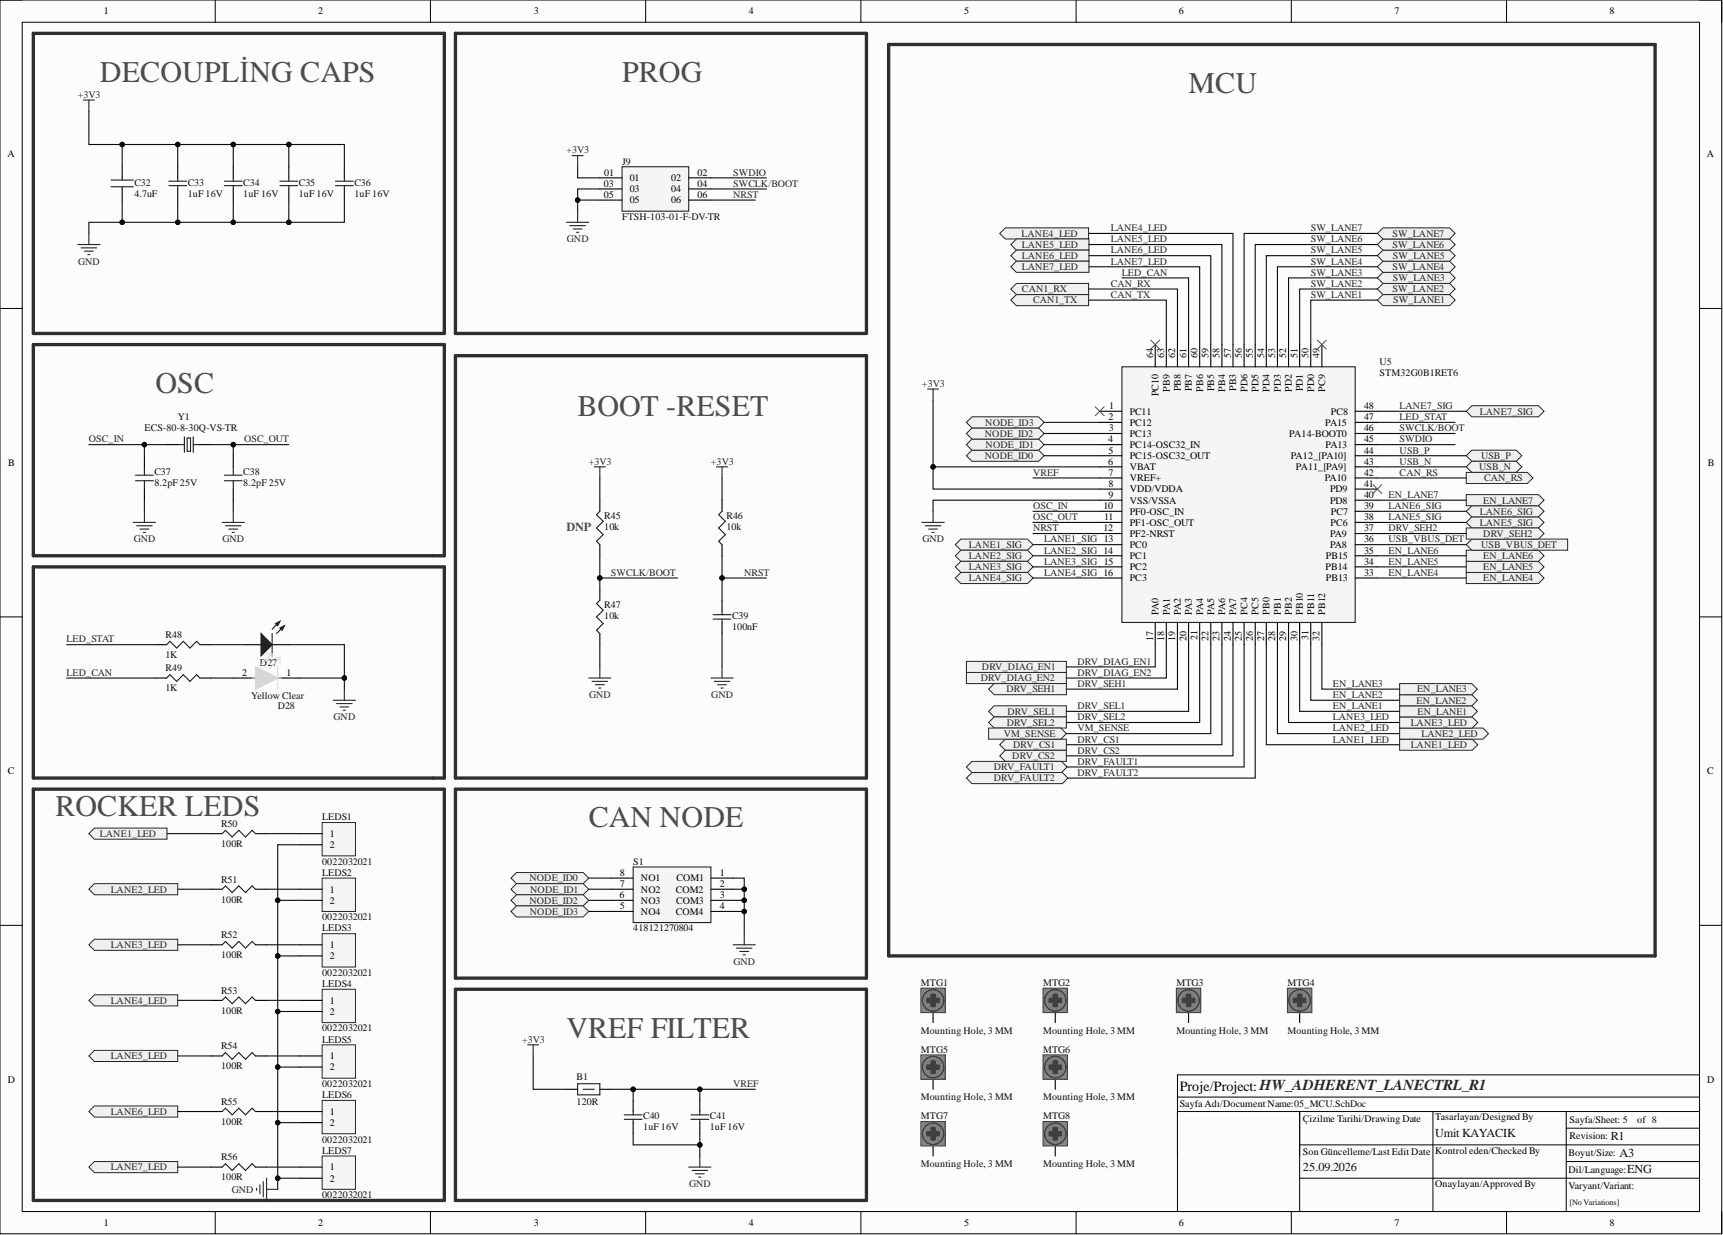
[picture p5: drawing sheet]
<svg xmlns="http://www.w3.org/2000/svg" width="393mm" height="282mm" viewBox="0 0 393 282" stroke-linecap="round" stroke-linejoin="round" font-family="sans-serif">
<defs><g id="words">
<g font-size="6.8" fill="#4c4c4c">
<text x="22.8" y="18.8">DECOUPLİNG CAPS</text>
<text x="142" y="18.8">PROG</text>
<text x="271.3" y="21.3">MCU</text>
<text x="35.5" y="89.8">OSC</text>
<text x="131.9" y="94.9">BOOT -RESET</text>
<text x="12.7" y="186.2">ROCKER LEDS</text>
<text x="134.4" y="188.7">CAN NODE</text>
<text x="129.3" y="236.9">VREF FILTER</text>
</g>
<text font-size="3.2" x="269.3" y="249">Proje/Project: HW_ADHERENT_LANECTRL_R1</text>
<text font-size="2.8" fill="#4c4c4c" x="129.3" y="121.2">DNP</text>
<g font-size="2.8" fill="#0e0e0e">
<text x="327.6" y="259.4">Umit KAYACIK</text>
<text x="367.7" y="260.2">R1</text>
<text x="297.5" y="267.3">25.09.2026</text>
<text x="369.7" y="264">A3</text>
<text x="371.5" y="267.8">ENG</text>
</g>
<g font-size="2.3">
<text x="23.7" y="3.3">1</text>
<text x="72.6" y="3.3">2</text>
<text x="121.9" y="3.3">3</text>
<text x="170.9" y="3.3">4</text>
<text x="220.1" y="3.3">5</text>
<text x="269.1" y="3.3">6</text>
<text x="318.3" y="3.3">7</text>
<text x="367.4" y="3.3">8</text>
<text x="1.7" y="35.9">A</text>
<text x="389.7" y="35.9">A</text>
<text x="138" y="40.1">01</text>
<text x="143.8" y="41.4">01</text>
<text x="153.3" y="41.4">02</text>
<text x="159.3" y="40.1">02</text>
<text x="137.9" y="42.6">03</text>
<text x="137.9" y="45.2">05</text>
<text x="143.8" y="43.9">03</text>
<text x="143.8" y="46.4">05</text>
<text x="153.3" y="43.9">04</text>
<text x="153.3" y="46.4">06</text>
<text x="159.3" y="42.6">04</text>
<text x="159.3" y="45.2">06</text>
<text x="263.2" y="81.7" transform="rotate(-90 263.2 81.7)">64</text>
<text x="265.8" y="81.7" transform="rotate(-90 265.8 81.7)">63</text>
<text x="268.3" y="81.7" transform="rotate(-90 268.3 81.7)">62</text>
<text x="270.8" y="81.7" transform="rotate(-90 270.8 81.7)">61</text>
<text x="273.4" y="81.7" transform="rotate(-90 273.4 81.7)">60</text>
<text x="275.9" y="81.7" transform="rotate(-90 275.9 81.7)">59</text>
<text x="278.4" y="81.7" transform="rotate(-90 278.4 81.7)">58</text>
<text x="281" y="81.7" transform="rotate(-90 281 81.7)">57</text>
<text x="283.5" y="81.7" transform="rotate(-90 283.5 81.7)">56</text>
<text x="286" y="81.7" transform="rotate(-90 286 81.7)">55</text>
<text x="288.6" y="81.7" transform="rotate(-90 288.6 81.7)">54</text>
<text x="291.1" y="81.7" transform="rotate(-90 291.1 81.7)">53</text>
<text x="293.7" y="81.7" transform="rotate(-90 293.7 81.7)">52</text>
<text x="296.2" y="81.7" transform="rotate(-90 296.2 81.7)">51</text>
<text x="298.7" y="81.7" transform="rotate(-90 298.7 81.7)">50</text>
<text x="301.3" y="81.7" transform="rotate(-90 301.3 81.7)">49</text>
<text x="267" y="89.4" transform="rotate(-90 267 89.4)">PB9</text>
<text x="269.6" y="89.3" transform="rotate(-90 269.6 89.3)">PB8</text>
<text x="272.1" y="89.3" transform="rotate(-90 272.1 89.3)">PB7</text>
<text x="274.6" y="89.4" transform="rotate(-90 274.6 89.4)">PB6</text>
<text x="277.2" y="89.3" transform="rotate(-90 277.2 89.3)">PB5</text>
<text x="279.7" y="89.4" transform="rotate(-90 279.7 89.4)">PB4</text>
<text x="282.2" y="89.2" transform="rotate(-90 282.2 89.2)">PB3</text>
<text x="284.8" y="89.5" transform="rotate(-90 284.8 89.5)">PD6</text>
<text x="287.3" y="89.4" transform="rotate(-90 287.3 89.4)">PD5</text>
<text x="289.9" y="89.5" transform="rotate(-90 289.9 89.5)">PD4</text>
<text x="292.4" y="89.4" transform="rotate(-90 292.4 89.4)">PD3</text>
<text x="294.9" y="89.5" transform="rotate(-90 294.9 89.5)">PD2</text>
<text x="297.5" y="89.3" transform="rotate(-90 297.5 89.3)">PD1</text>
<text x="300" y="89.5" transform="rotate(-90 300 89.5)">PD0</text>
<text x="302.5" y="89.4" transform="rotate(-90 302.5 89.4)">PC9</text>
<text x="253.1" y="95.9">2</text>
<text x="253.3" y="93.4">1</text>
<text x="257.9" y="94.6">PC11</text>
<text x="264.5" y="90.5" transform="rotate(-90 264.5 90.5)">PC10</text>
<text x="303.8" y="94.6">PC8</text>
<text x="311.4" y="93.4">48</text>
<text x="311.4" y="95.9">47</text>
<text x="253" y="101">4</text>
<text x="253.2" y="98.4">3</text>
<text x="257.9" y="97.2">PC12</text>
<text x="257.9" y="99.7">PC13</text>
<text x="294.3" y="99.7">PA14-BOOT0</text>
<text x="302.5" y="97.2">PA15</text>
<text x="311.4" y="98.4">46</text>
<text x="311.4" y="101">45</text>
<text x="1.9" y="106.4">B</text>
<text x="253" y="106">6</text>
<text x="253.1" y="103.5">5</text>
<text x="257.9" y="102.2">PC14-OSC32_IN</text>
<text x="257.9" y="104.8">PC15-OSC32_OUT</text>
<text x="257.9" y="107.3">VBAT</text>
<text x="294.7" y="104.8">PA12_[PA10]</text>
<text x="295.9" y="107.3">PA11_[PA9]</text>
<text x="302.6" y="102.2">PA13</text>
<text x="311.4" y="103.5">44</text>
<text x="311.4" y="106">43</text>
<text x="389.8" y="106.4">B</text>
<text x="253.1" y="108.6">7</text>
<text x="253.1" y="111.1">8</text>
<text x="253.1" y="113.7">9</text>
<text x="257.9" y="109.8">VREF+</text>
<text x="257.9" y="112.4">VDD/VDDA</text>
<text x="302.4" y="109.8">PA10</text>
<text x="303.6" y="112.4">PD9</text>
<text x="311.4" y="108.6">42</text>
<text x="311.4" y="111.1">41</text>
<text x="311.4" y="113.7">40</text>
<text x="251.9" y="116.2">10</text>
<text x="252.1" y="118.7">11</text>
<text x="257.9" y="114.9">VSS/VSSA</text>
<text x="257.9" y="117.5">PF0-OSC_IN</text>
<text x="257.9" y="120">PF1-OSC_OUT</text>
<text x="303.6" y="114.9">PD8</text>
<text x="303.7" y="120">PC6</text>
<text x="303.8" y="117.5">PC7</text>
<text x="311.4" y="116.2">39</text>
<text x="311.4" y="118.7">38</text>
<text x="251.9" y="121.3">12</text>
<text x="257.9" y="122.5">PF2-NRST</text>
<text x="257.9" y="125.1">PC0</text>
<text x="303.6" y="122.5">PA9</text>
<text x="303.6" y="125.1">PA8</text>
<text x="311.4" y="121.3">37</text>
<text x="311.4" y="123.8">36</text>
<text x="257.9" y="127.6">PC1</text>
<text x="257.9" y="130.1">PC2</text>
<text x="302.6" y="130.1">PB14</text>
<text x="302.7" y="127.6">PB15</text>
<text x="311.4" y="126.3">35</text>
<text x="311.4" y="128.9">34</text>
<text x="311.4" y="131.4">33</text>
<text x="257.9" y="132.7">PC3</text>
<text x="302.7" y="132.7">PB13</text>
<text x="264.5" y="140.3" transform="rotate(-90 264.5 140.3)">PA0</text>
<text x="267" y="140.3" transform="rotate(-90 267 140.3)">PA1</text>
<text x="269.6" y="140.3" transform="rotate(-90 269.6 140.3)">PA2</text>
<text x="272.1" y="140.3" transform="rotate(-90 272.1 140.3)">PA3</text>
<text x="274.6" y="140.3" transform="rotate(-90 274.6 140.3)">PA4</text>
<text x="277.2" y="140.3" transform="rotate(-90 277.2 140.3)">PA5</text>
<text x="279.7" y="140.3" transform="rotate(-90 279.7 140.3)">PA6</text>
<text x="282.2" y="140.3" transform="rotate(-90 282.2 140.3)">PA7</text>
<text x="284.8" y="140.3" transform="rotate(-90 284.8 140.3)">PC4</text>
<text x="287.3" y="140.3" transform="rotate(-90 287.3 140.3)">PC5</text>
<text x="289.9" y="140.3" transform="rotate(-90 289.9 140.3)">PB0</text>
<text x="292.4" y="140.3" transform="rotate(-90 292.4 140.3)">PB1</text>
<text x="294.9" y="140.3" transform="rotate(-90 294.9 140.3)">PB2</text>
<text x="297.5" y="140.3" transform="rotate(-90 297.5 140.3)">PB10</text>
<text x="300" y="140.3" transform="rotate(-90 300 140.3)">PB11</text>
<text x="302.5" y="140.3" transform="rotate(-90 302.5 140.3)">PB12</text>
<text x="263.2" y="146.3" transform="rotate(-90 263.2 146.3)">17</text>
<text x="265.8" y="146.3" transform="rotate(-90 265.8 146.3)">18</text>
<text x="268.3" y="146.3" transform="rotate(-90 268.3 146.3)">19</text>
<text x="270.8" y="146.3" transform="rotate(-90 270.8 146.3)">20</text>
<text x="273.4" y="146.1" transform="rotate(-90 273.4 146.1)">21</text>
<text x="275.9" y="146.3" transform="rotate(-90 275.9 146.3)">22</text>
<text x="278.4" y="146.2" transform="rotate(-90 278.4 146.2)">23</text>
<text x="281" y="146.3" transform="rotate(-90 281 146.3)">24</text>
<text x="283.5" y="146.2" transform="rotate(-90 283.5 146.2)">25</text>
<text x="286" y="146.3" transform="rotate(-90 286 146.3)">26</text>
<text x="288.6" y="146.3" transform="rotate(-90 288.6 146.3)">27</text>
<text x="291.1" y="146.3" transform="rotate(-90 291.1 146.3)">28</text>
<text x="293.7" y="146.3" transform="rotate(-90 293.7 146.3)">29</text>
<text x="296.2" y="146.3" transform="rotate(-90 296.2 146.3)">30</text>
<text x="298.7" y="146.1" transform="rotate(-90 298.7 146.1)">31</text>
<text x="301.3" y="146.3" transform="rotate(-90 301.3 146.3)">32</text>
<text x="55.3" y="154.2">2</text>
<text x="65.4" y="154.2">1</text>
<text x="1.8" y="176.7">C</text>
<text x="389.8" y="176.7">C</text>
<text x="75.3" y="191">1</text>
<text x="75.3" y="193.6">2</text>
<text x="75.3" y="203.7">1</text>
<text x="141.5" y="202.4">7</text>
<text x="141.5" y="199.9">8</text>
<text x="146.3" y="203.7">NO2</text>
<text x="146.3" y="201.2">NO1</text>
<text x="154.3" y="203.7">COM2</text>
<text x="154.4" y="201.2">COM1</text>
<text x="164.3" y="199.9">1</text>
<text x="164.3" y="202.4">2</text>
<text x="75.3" y="206.2">2</text>
<text x="141.4" y="205">6</text>
<text x="141.5" y="207.5">5</text>
<text x="146.3" y="208.8">NO4</text>
<text x="146.3" y="206.2">NO3</text>
<text x="154.3" y="208.8">COM4</text>
<text x="154.4" y="206.2">COM3</text>
<text x="164.3" y="205">3</text>
<text x="164.3" y="207.5">4</text>
<text x="75.3" y="216.4">1</text>
<text x="75.3" y="218.9">2</text>
<text x="75.3" y="229.1">1</text>
<text x="75.3" y="231.6">2</text>
<text x="75.3" y="241.8">1</text>
<text x="75.3" y="244.3">2</text>
<text x="1.8" y="247.2">D</text>
<text x="389.8" y="247.2">D</text>
<text x="75.3" y="254.5">1</text>
<text x="75.3" y="257">2</text>
<text x="269.3" y="252.7">Sayfa Adı/Document Name:05_MCU.SchDoc</text>
<text x="297.5" y="256">Çizilme Tarihi/Drawing Date</text>
<text x="327.6" y="255.7">Tasarlayan/Designed By</text>
<text x="358.3" y="256.2">Sayfa/Sheet: 5</text>
<text x="373.8" y="256.2">of 8</text>
<text x="297.5" y="263.6">Son Güncelleme/Last Edit Date</text>
<text x="327.6" y="263.3">Kontrol eden/Checked By</text>
<text x="358.1" y="263.8">Boyut/Size:</text>
<text x="358.3" y="260">Revision:</text>
<text x="75.3" y="267.1">1</text>
<text x="75.3" y="269.7">2</text>
<text x="358.1" y="267.6">Dil/Language:</text>
<text x="327.6" y="270.9">Onaylayan/Approved By</text>
<text x="358.1" y="271.4">Varyant/Variant:</text>
<text x="23.7" y="279.8">1</text>
<text x="72.6" y="279.8">2</text>
<text x="121.9" y="279.8">3</text>
<text x="170.9" y="279.8">4</text>
<text x="220.1" y="279.8">5</text>
<text x="269.1" y="279.8">6</text>
<text x="318.3" y="279.8">7</text>
<text x="367.4" y="279.8">8</text>
</g>
<g font-size="2.3" fill="#262626">
<text x="17.8" y="22.3">+3V3</text>
<text x="129.3" y="35">+3V3</text>
<text x="167.4" y="40.1">SWDIO</text>
<text x="167.4" y="45.2">NRST</text>
<text x="167.4" y="42.6">SWCLK/BOOT</text>
<text x="253.6" y="52.8">LANE4_LED</text>
<text x="299.2" y="52.8">SW_LANE7</text>
<text x="129.4" y="55.3">GND</text>
<text x="233.2" y="54">LANE4_LED</text>
<text x="233.3" y="56.6">LANE5_LED</text>
<text x="233.3" y="59.1">LANE6_LED</text>
<text x="253.6" y="55.3">LANE5_LED</text>
<text x="253.6" y="57.8">LANE6_LED</text>
<text x="299.2" y="57.8">SW_LANE5</text>
<text x="299.2" y="55.3">SW_LANE6</text>
<text x="317.9" y="56.6">SW_LANE6</text>
<text x="317.9" y="54">SW_LANE7</text>
<text x="318" y="59.1">SW_LANE5</text>
<text x="17.8" y="60.4">GND</text>
<text x="233.3" y="61.6">LANE7_LED</text>
<text x="253.6" y="60.4">LANE7_LED</text>
<text x="253.6" y="65.5">CAN_RX</text>
<text x="256.1" y="62.9">LED_CAN</text>
<text x="299.2" y="65.5">SW_LANE2</text>
<text x="299.2" y="62.9">SW_LANE3</text>
<text x="299.2" y="60.4">SW_LANE4</text>
<text x="317.9" y="61.6">SW_LANE4</text>
<text x="318" y="64.2">SW_LANE3</text>
<text x="233.3" y="66.7">CAN1_RX</text>
<text x="235.8" y="69.3">CAN1_TX</text>
<text x="253.6" y="68">CAN_TX</text>
<text x="299.2" y="68">SW_LANE1</text>
<text x="317.9" y="66.7">SW_LANE2</text>
<text x="318.1" y="69.3">SW_LANE1</text>
<text x="210.5" y="88.3">+3V3</text>
<text x="319.5" y="95.9">LED_STAT</text>
<text x="319.5" y="93.4">LANE7_SIG</text>
<text x="337.9" y="94.6">LANE7_SIG</text>
<text x="20.3" y="101">OSC_IN</text>
<text x="55.7" y="101">OSC_OUT</text>
<text x="224.8" y="99.7">NODE_ID2</text>
<text x="224.9" y="97.2">NODE_ID3</text>
<text x="319.5" y="101">SWDIO</text>
<text x="319.5" y="98.4">SWCLK/BOOT</text>
<text x="134.4" y="106">+3V3</text>
<text x="162.3" y="106">+3V3</text>
<text x="224.8" y="104.8">NODE_ID0</text>
<text x="225" y="102.2">NODE_ID1</text>
<text x="319.5" y="103.5">USB_P</text>
<text x="319.5" y="106">USB_N</text>
<text x="337.7" y="107.3">USB_N</text>
<text x="338.1" y="104.8">USB_P</text>
<text x="235.8" y="108.6">VREF</text>
<text x="317" y="113.7">EN_LANE7</text>
<text x="319.5" y="108.6">CAN_RS</text>
<text x="338.8" y="109.8">CAN_RS</text>
<text x="235.8" y="116.2">OSC_IN</text>
<text x="235.8" y="118.7">OSC_OUT</text>
<text x="317" y="118.7">LANE5_SIG</text>
<text x="317" y="116.2">LANE6_SIG</text>
<text x="337.9" y="120">LANE5_SIG</text>
<text x="337.9" y="117.5">LANE6_SIG</text>
<text x="338.6" y="114.9">EN_LANE7</text>
<text x="30.5" y="123.8">GND</text>
<text x="50.8" y="123.8">GND</text>
<text x="210.6" y="123.8">GND</text>
<text x="221.2" y="125.1">LANE1_SIG</text>
<text x="235.8" y="121.3">NRST</text>
<text x="238.4" y="123.8">LANE1_SIG 13</text>
<text x="317" y="123.8">USB_VBUS_DET</text>
<text x="317" y="121.3">DRV_SEH2</text>
<text x="338.1" y="125.1">USB_VBUS_DET</text>
<text x="338.6" y="122.5">DRV_SEH2</text>
<text x="139.5" y="131.4">SWCLK/BOOT</text>
<text x="169.9" y="131.4">NRST</text>
<text x="221.2" y="127.6">LANE2_SIG</text>
<text x="221.2" y="130.1">LANE3_SIG</text>
<text x="238.4" y="126.3">LANE2_SIG 14</text>
<text x="238.4" y="128.9">LANE3_SIG 15</text>
<text x="238.4" y="131.4">LANE4_SIG 16</text>
<text x="317" y="131.4">EN_LANE4</text>
<text x="317" y="128.9">EN_LANE5</text>
<text x="317" y="126.3">EN_LANE6</text>
<text x="338.6" y="130.1">EN_LANE5</text>
<text x="338.6" y="127.6">EN_LANE6</text>
<text x="221.2" y="132.7">LANE4_SIG</text>
<text x="338.6" y="132.7">EN_LANE4</text>
<text x="15.2" y="146.6">LED_STAT</text>
<text x="15.2" y="154.2">LED_CAN</text>
<text x="223.9" y="155.5">DRV_DIAG_EN2</text>
<text x="224.2" y="153">DRV_DIAG_EN1</text>
<text x="246" y="151.7">DRV_DIAG_EN1</text>
<text x="246" y="154.2">DRV_DIAG_EN2</text>
<text x="134.5" y="159.3">GND</text>
<text x="162.4" y="159.3">GND</text>
<text x="229.8" y="158">DRV_SEH1</text>
<text x="246" y="156.8">DRV_SEH1</text>
<text x="246" y="161.9">DRV_SEL1</text>
<text x="304.3" y="161.9">EN_LANE1</text>
<text x="304.3" y="159.3">EN_LANE2</text>
<text x="304.3" y="156.8">EN_LANE3</text>
<text x="323.4" y="160.6">EN_LANE2</text>
<text x="323.5" y="158">EN_LANE3</text>
<text x="76.2" y="164.4">GND</text>
<text x="229.8" y="165.7">DRV_SEL2</text>
<text x="230" y="163.1">DRV_SEL1</text>
<text x="246" y="164.4">DRV_SEL2</text>
<text x="246" y="166.9">VM_SENSE</text>
<text x="304.3" y="164.4">LANE3_LED</text>
<text x="304.3" y="166.9">LANE2_LED</text>
<text x="322.1" y="165.7">LANE3_LED</text>
<text x="323.6" y="163.1">EN_LANE1</text>
<text x="229.2" y="168.2">VM_SENSE</text>
<text x="231.1" y="173.3">DRV_CS2</text>
<text x="231.3" y="170.7">DRV_CS1</text>
<text x="246" y="169.5">DRV_CS1</text>
<text x="246" y="172">DRV_CS2</text>
<text x="304.3" y="169.5">LANE1_LED</text>
<text x="322.1" y="170.7">LANE1_LED</text>
<text x="324.5" y="168.2">LANE2_LED</text>
<text x="226.9" y="175.8">DRV_FAULT1</text>
<text x="226.9" y="178.3">DRV_FAULT2</text>
<text x="246" y="174.5">DRV_FAULT1</text>
<text x="246" y="177.1">DRV_FAULT2</text>
<text x="22.8" y="191">LANE1_LED</text>
<text x="25.3" y="203.7">LANE2_LED</text>
<text x="120.9" y="201.2">NODE_ID0</text>
<text x="121" y="203.7">NODE_ID1</text>
<text x="120.9" y="206.2">NODE_ID2</text>
<text x="121" y="208.8">NODE_ID3</text>
<text x="25.3" y="216.4">LANE3_LED</text>
<text x="167.5" y="220.2">GND</text>
<text x="25.3" y="229.1">LANE4_LED</text>
<text x="119.2" y="238">+3V3</text>
<text x="25.3" y="241.8">LANE5_LED</text>
<text x="167.4" y="248.1">VREF</text>
<text x="25.3" y="254.5">LANE6_LED</text>
<text x="25.3" y="267.1">LANE7_LED</text>
<text x="52.9" y="272.2">GND</text>
<text x="157.3" y="270.9">GND</text>
</g>
<g font-size="2.3" fill="#0e0e0e">
<text x="142" y="37.5">J9</text>
<text x="30.7" y="42.4">C32</text>
<text x="30.7" y="44.9">4.7uF</text>
<text x="42.9" y="44.9">1uF 16V</text>
<text x="42.9" y="42.4">C33</text>
<text x="55.5" y="44.9">1uF 16V</text>
<text x="55.5" y="42.4">C34</text>
<text x="68.2" y="44.9">1uF 16V</text>
<text x="68.2" y="42.4">C35</text>
<text x="80.9" y="44.9">1uF 16V</text>
<text x="80.9" y="42.4">C36</text>
<text x="142" y="50.2">FTSH-103-01-F-DV-TR</text>
<text x="315" y="83.2">U5</text>
<text x="315" y="85.7">STM32G0B1RET6</text>
<text x="40.6" y="95.9">Y1</text>
<text x="33" y="98.4">ECS-80-8-30Q-VS-TR</text>
<text x="35.2" y="108.3">C37</text>
<text x="35.2" y="110.9">8.2pF 25V</text>
<text x="55.5" y="108.3">C38</text>
<text x="55.5" y="110.9">8.2pF 25V</text>
<text x="138" y="118.5">R45</text>
<text x="165.8" y="118.5">R46</text>
<text x="138" y="121">10k</text>
<text x="165.8" y="121">10k</text>
<text x="138" y="141.3">10k</text>
<text x="138" y="138.8">R47</text>
<text x="167.1" y="143.8">100nF</text>
<text x="167.1" y="141.3">C39</text>
<text x="37.8" y="145.6">R48</text>
<text x="37.8" y="150.2">1K</text>
<text x="37.8" y="153.2">R49</text>
<text x="59.3" y="152">D27</text>
<text x="37.8" y="157.8">1K</text>
<text x="57.3" y="159.6">Yellow Clear</text>
<text x="63.4" y="161.9">D28</text>
<text x="50.5" y="188.7">R50</text>
<text x="73.5" y="187.2">LEDS1</text>
<text x="50.5" y="193.3">100R</text>
<text x="73.5" y="197.4">0022032021</text>
<text x="144.5" y="197.4">S1</text>
<text x="50.5" y="201.4">R51</text>
<text x="73.5" y="199.9">LEDS2</text>
<text x="50.5" y="206">100R</text>
<text x="50.5" y="214.1">R52</text>
<text x="73.5" y="210.1">0022032021</text>
<text x="73.5" y="212.6">LEDS3</text>
<text x="144.5" y="212.6">418121270804</text>
<text x="50.5" y="218.7">100R</text>
<text x="50.5" y="226.8">R53</text>
<text x="73.5" y="222.7">0022032021</text>
<text x="73.5" y="225.3">LEDS4</text>
<text x="210.2" y="225">MTG1</text>
<text x="238.1" y="225">MTG2</text>
<text x="268.6" y="225">MTG3</text>
<text x="293.9" y="225">MTG4</text>
<text x="50.5" y="231.4">100R</text>
<text x="50.5" y="239.5">R54</text>
<text x="73.5" y="235.4">0022032021</text>
<text x="73.5" y="238">LEDS5</text>
<text x="210.2" y="235.9">Mounting Hole, 3 MM</text>
<text x="238.1" y="235.9">Mounting Hole, 3 MM</text>
<text x="268.6" y="235.9">Mounting Hole, 3 MM</text>
<text x="293.9" y="235.9">Mounting Hole, 3 MM</text>
<text x="50.5" y="244">100R</text>
<text x="210.2" y="240.2">MTG5</text>
<text x="238.1" y="240.2">MTG6</text>
<text x="73.5" y="248.1">0022032021</text>
<text x="73.5" y="250.6">LEDS6</text>
<text x="131.6" y="246.6">B1</text>
<text x="210.2" y="251.2">Mounting Hole, 3 MM</text>
<text x="238.1" y="251.2">Mounting Hole, 3 MM</text>
<text x="50.5" y="256.7">100R</text>
<text x="50.5" y="252.2">R55</text>
<text x="131.6" y="252.2">120R</text>
<text x="146.8" y="255.5">C40</text>
<text x="162" y="255.5">C41</text>
<text x="210.2" y="255.5">MTG7</text>
<text x="238.1" y="255.5">MTG8</text>
<text x="73.5" y="260.8">0022032021</text>
<text x="73.5" y="263.3">LEDS7</text>
<text x="146.8" y="258">1uF 16V</text>
<text x="162" y="258">1uF 16V</text>
<text x="50.5" y="269.4">100R</text>
<text x="50.5" y="264.9">R56</text>
<text x="210.2" y="266.4">Mounting Hole, 3 MM</text>
<text x="238.1" y="266.4">Mounting Hole, 3 MM</text>
<text x="73.5" y="273.5">0022032021</text>
</g>
<text font-size="1.9" fill="#0e0e0e" x="358.3" y="275.1">[No Variations]</text>
</g></defs>
<path d="M0 0h393.1v281.6h-393.1z" fill-rule="evenodd" fill="#fcfcfc"/>
<path d="M0 0h393.1v281.6h-393.1z" fill="none" stroke="#000" stroke-width=".23"/>
<path d="M5.1 5.1h382.9v271.4h-382.9z" fill-rule="evenodd" fill="#fcfcfc"/>
<g fill="none" stroke="#000" stroke-width=".23">
<path d="M0 0h5.1M5.1 5.1h382.9v271.4h-382.9zM49.1 0v5.1M98.3 0v5.1M147.4 0v5.1M196.5 0v5.1M245.7 0v5.1M294.8 0v5.1M343.9 0v5.1M388 0h5.1v5.1M0 70.4h5.1M388 70.4h5.1"/>
<path d="M0 140.8h5.1M388 140.8h5.1M0 211.2h5.1M388 211.2h5.1M268.8 253.7h119.2M268.8 250.4h119.2M296.7 253.7v22.8M327.1 253.7v22.8M357.6 253.7v22.8M357.6 257.5h30.4M388 245.3h-119.2v31.2M49.1 276.5v5.1"/>
<path d="M98.3 276.5v5.1M147.4 276.5v5.1M196.5 276.5v5.1M245.7 276.5v5.1M294.8 276.5v5.1M296.7 268.9h91.3M296.7 261.3h91.3M343.9 276.5v5.1M357.6 265.1h30.4M393.1 276.5v5.1"/>
</g>
<g fill="none" stroke="#000" stroke-width=".25">
<path d="M27.9 38.1v2.5M40.6 38.1v2.5M53.3 38.1v2.5M65.9 38.1v2.5M78.6 38.1v2.5M27.9 43.1v2.6M40.6 43.1v2.6M53.3 43.1v2.6M65.9 43.1v2.6M78.6 43.1v2.6M129.3 248.6h2.6M136.9 248.6h2.6"/>
<path d="M144.5 251.2v2.5M144.5 256.2v2.6M159.8 251.2v2.5M159.8 256.2v2.6"/>
</g>
<g fill="none" stroke="#1c1c1c" stroke-width=".25">
<path d="M25.4 42.6h5M25.4 41.1h5M27.9 40.6v.5M27.9 42.6v.5M38.5 41.4h4.1M38.5 42.4h4.1M40.6 40.6v.8M40.6 42.4v.7M51.2 41.4h4.1M51.2 42.4h4.1M53.3 40.6v.8M53.3 42.4v.7"/>
<path d="M63.9 41.4h4.1M63.9 42.4h4.1M65.9 40.6v.8M65.9 42.4v.7M76.6 41.4h4M76.6 42.4h4M78.6 40.6v.8M78.6 42.4v.7M131.9 247.3h5v2.6h-5zM133.1 248.6h2.6M142.5 254.5h4.1M142.5 255.5h4.1"/>
<path d="M144.5 253.7v.8M144.5 255.5v.7M157.7 254.5h4.1M157.7 255.5h4.1M159.8 253.7v.8M159.8 255.5v.7"/>
</g>
<path d="M19 22.8h2.6M20.3 22.8v2.6M17.8 55.8h5M18.5 56.6h3.6M19.3 57.3h2M20 58.1h.5M20.3 53.3v2.5M120.5 238.5h2.5M121.7 238.5v2.5" fill="none" stroke="#262626" stroke-width=".25"/>
<path d="M21.6 189h16.5v2.5h-16.5l-1.3-1.2z" fill-rule="evenodd" fill="#f0f0f0"/>
<path d="M21.6 189h16.5v2.5h-16.5l-1.3-1.2z" fill="none" stroke="#262626" stroke-width=".23"/>
<path d="M21.6 201.7h19v2.5h-19l-1.3-1.2z" fill-rule="evenodd" fill="#f0f0f0"/>
<path d="M21.6 201.7h19v2.5h-19l-1.3-1.2z" fill="none" stroke="#262626" stroke-width=".23"/>
<path d="M21.6 214.4h19v2.5h-19l-1.3-1.3z" fill-rule="evenodd" fill="#f0f0f0"/>
<path d="M21.6 214.4h19v2.5h-19l-1.3-1.3z" fill="none" stroke="#262626" stroke-width=".23"/>
<path d="M21.6 227.1h19v2.5h-19l-1.3-1.3z" fill-rule="evenodd" fill="#f0f0f0"/>
<path d="M21.6 227.1h19v2.5h-19l-1.3-1.3z" fill="none" stroke="#262626" stroke-width=".23"/>
<path d="M21.6 239.7h19v2.6h-19l-1.3-1.3z" fill-rule="evenodd" fill="#f0f0f0"/>
<path d="M21.6 239.7h19v2.6h-19l-1.3-1.3z" fill="none" stroke="#262626" stroke-width=".23"/>
<path d="M21.6 252.4h19v2.6h-19l-1.3-1.3z" fill-rule="evenodd" fill="#f0f0f0"/>
<path d="M21.6 252.4h19v2.6h-19l-1.3-1.3z" fill="none" stroke="#262626" stroke-width=".23"/>
<path d="M21.6 265.1h19v2.5h-19l-1.3-1.2z" fill-rule="evenodd" fill="#f0f0f0"/>
<path d="M21.6 265.1h19v2.5h-19l-1.3-1.2z" fill="none" stroke="#262626" stroke-width=".23"/>
<path d="M144.5 197.9h17.8v12.7h-17.8z" fill-rule="evenodd" fill="#f5f5f5"/>
<path d="M144.5 197.9h17.8v12.7h-17.8z" fill="none" stroke="#262626" stroke-width=".25"/>
<path d="M139.5 200.4h5M139.5 203h5M139.5 205.5h5M139.5 208h5M162.3 200.4h5.1M162.3 203h5.1M162.3 205.5h5.1M162.3 208h5.1" fill="none" stroke="#000" stroke-width=".25"/>
<path d="M117.9 199.1h15.2l1.3 1.3-1.3 1.3h-15.2l-1.2-1.3z" fill-rule="evenodd" fill="#f0f0f0"/>
<path d="M117.9 199.1h15.2l1.3 1.3-1.3 1.3h-15.2l-1.2-1.3z" fill="none" stroke="#262626" stroke-width=".23"/>
<path d="M117.9 201.7h15.2l1.3 1.3-1.3 1.2h-15.2l-1.2-1.2z" fill-rule="evenodd" fill="#f0f0f0"/>
<path d="M117.9 201.7h15.2l1.3 1.3-1.3 1.2h-15.2l-1.2-1.2z" fill="none" stroke="#262626" stroke-width=".23"/>
<path d="M117.9 204.2h15.2l1.3 1.3-1.3 1.3h-15.2l-1.2-1.3z" fill-rule="evenodd" fill="#f0f0f0"/>
<path d="M117.9 204.2h15.2l1.3 1.3-1.3 1.3h-15.2l-1.2-1.3z" fill="none" stroke="#262626" stroke-width=".23"/>
<path d="M117.9 206.8h15.2l1.3 1.2-1.3 1.3h-15.2l-1.2-1.3z" fill-rule="evenodd" fill="#f0f0f0"/>
<path d="M117.9 206.8h15.2l1.3 1.2-1.3 1.3h-15.2l-1.2-1.3z" fill="none" stroke="#262626" stroke-width=".23"/>
<g fill="none" stroke="#262626" stroke-width=".25">
<path d="M30.4 119.2h5.1M31.2 120h3.5M33 116.7v2.5M50.7 119.2h5.1M51.5 120h3.5M53.3 116.7v2.5M32 120.8h2M32.7 121.5h.5M52.2 120.8h2.1M53 121.5h.5M167.4 215.6h5M168.1 216.4h3.6"/>
<path d="M168.9 217.2h2M169.7 217.9h.5M169.9 213.1v2.5M157.2 266.4h5.1M158 267.1h3.5M158.7 267.9h2.1M159.5 268.7h.5M159.8 263.8v2.6"/>
</g>
<path d="M55.8 147.1h3.8M62.1 147.1h3.8" fill="none" stroke="#000" stroke-width=".25"/>
<path d="M59.6 144.6l2.5 2.5-2.5 2.6z" fill="#1c1c1c"/>
<path d="M59.6 144.6l2.5 2.5-2.5 2.6zM64.9 142.8l-1.8 1.8" fill="none" stroke="#1c1c1c" stroke-width=".25"/>
<path d="M63.9 143.3l1-.5-.5 1z" fill="#1c1c1c"/>
<path d="M62.1 144.6v5.1M63.9 143.3l1-.5-.5 1zM63.9 141.8l-1.8 1.8" fill="none" stroke="#1c1c1c" stroke-width=".25"/>
<path d="M62.9 142.3l1-.5-.5 1z" fill="#1c1c1c"/>
<path d="M38 147.1l.8-.7 1.5 1.5 1.5-1.5 1.6 1.5 1.5-1.5 .7 .7M38 154.8l.8-.8 1.5 1.5 1.5-1.5 1.6 1.5 1.5-1.5 .7 .8M62.9 142.3l1-.5-.5 1z" fill="none" stroke="#1c1c1c" stroke-width=".25"/>
<path d="M35.5 147.1h2.5M35.5 154.8h2.5M45.6 147.1h2.6M45.6 154.8h2.6M53.3 154.8h5M63.4 154.8h5.1" fill="none" stroke="#000" stroke-width=".25"/>
<path d="M57.6 154.8h.7M58.3 152.2l5.1 2.6-5.1 2.5zM60.9 149.2h1.2M62.1 149.2l-2.5 2.5M62.1 149.2v1.2M62.6 150.2h1.3M63.4 152.2v5.1M63.4 154.8h.8M63.9 150.2l-2.5 2.5M63.9 150.2v1.3" fill="none" stroke="#d7d7d7" stroke-width=".25"/>
<path d="M58.3 152.2l5.1 2.6-5.1 2.5z" fill="#d7d7d7"/>
<path d="M58.3 152.2l5.1 2.6-5.1 2.5z" fill="none" stroke="#d7d7d7" stroke-width=".23"/>
<path d="M76.1 159.8h5M78.6 157.3v2.5M76.8 160.6h3.6M77.6 161.3h2M78.4 162.1h.5" fill="none" stroke="#262626" stroke-width=".25"/>
<path d="M256.1 83.7h53.3v58.4h-53.3z" fill-rule="evenodd" fill="#f5f5f5"/>
<path d="M256.1 83.7h53.3v58.4h-53.3z" fill="none" stroke="#262626" stroke-width=".25"/>
<g fill="none" stroke="#000" stroke-width=".25">
<path d="M263.7 78.6v5.1M266.3 78.6v5.1M268.8 78.6v5.1M271.3 78.6v5.1M273.9 78.6v5.1M276.4 78.6v5.1M278.9 78.6v5.1M281.5 78.6v5.1M284 78.6v5.1M286.6 78.6v5.1M289.1 78.6v5.1M291.6 78.6v5.1"/>
<path d="M294.2 78.6v5.1M296.7 78.6v5.1M299.2 78.6v5.1M301.8 78.6v5.1M251.1 93.9h5M251.1 96.4h5M251.1 98.9h5M309.4 93.9h5M309.4 96.4h5M309.4 98.9h5M251.1 101.5h5M251.1 104h5"/>
<path d="M251.1 106.6h5M251.1 109.1h5M251.1 111.6h5M251.1 114.2h5M251.1 116.7h5M251.1 119.2h5M309.4 101.5h5M309.4 104h5M309.4 106.6h5M309.4 109.1h5M309.4 111.6h5M309.4 114.2h5"/>
<path d="M309.4 116.7h5M309.4 119.2h5M251.1 121.8h5M251.1 124.3h5M251.1 126.8h5M251.1 129.4h5M251.1 131.9h5M309.4 121.8h5M309.4 124.3h5M309.4 126.8h5M309.4 129.4h5M309.4 131.9h5"/>
<path d="M263.7 142.1v5M266.3 142.1v5M268.8 142.1v5M271.3 142.1v5M273.9 142.1v5M276.4 142.1v5M278.9 142.1v5M281.5 142.1v5M284 142.1v5M286.6 142.1v5M289.1 142.1v5M291.6 142.1v5"/>
<path d="M294.2 142.1v5M296.7 142.1v5M299.2 142.1v5M301.8 142.1v5"/>
</g>
<path d="M336 102.7h10.1l1.3 1.3-1.3 1.3h-10.1l-1.3-1.3z" fill-rule="evenodd" fill="#f0f0f0"/>
<path d="M336 102.7h10.1l1.3 1.3-1.3 1.3h-10.1l-1.3-1.3z" fill="none" stroke="#262626" stroke-width=".23"/>
<path d="M336 105.3h10.1l1.3 1.3-1.3 1.2h-10.1l-1.3-1.2z" fill-rule="evenodd" fill="#f0f0f0"/>
<path d="M336 105.3h10.1l1.3 1.3-1.3 1.2h-10.1l-1.3-1.2z" fill="none" stroke="#262626" stroke-width=".23"/>
<path d="M221.9 102.7h15.2l1.3 1.3-1.3 1.3h-15.2l-1.3-1.3z" fill-rule="evenodd" fill="#f0f0f0"/>
<path d="M221.9 102.7h15.2l1.3 1.3-1.3 1.3h-15.2l-1.3-1.3z" fill="none" stroke="#262626" stroke-width=".23"/>
<path d="M221.9 100.2h15.2l1.3 1.3-1.3 1.2h-15.2l-1.3-1.2z" fill-rule="evenodd" fill="#f0f0f0"/>
<path d="M221.9 100.2h15.2l1.3 1.3-1.3 1.2h-15.2l-1.3-1.2z" fill="none" stroke="#262626" stroke-width=".23"/>
<path d="M221.9 97.7h15.2l1.3 1.2-1.3 1.3h-15.2l-1.3-1.3z" fill-rule="evenodd" fill="#f0f0f0"/>
<path d="M221.9 97.7h15.2l1.3 1.2-1.3 1.3h-15.2l-1.3-1.3z" fill="none" stroke="#262626" stroke-width=".23"/>
<path d="M221.9 95.1h15.2l1.3 1.3-1.3 1.3h-15.2l-1.3-1.3z" fill-rule="evenodd" fill="#f0f0f0"/>
<path d="M221.9 95.1h15.2l1.3 1.3-1.3 1.3h-15.2l-1.3-1.3z" fill="none" stroke="#262626" stroke-width=".23"/>
<path d="M219.4 123h15.2l1.2 1.3-1.2 1.3h-15.2l-1.3-1.3z" fill-rule="evenodd" fill="#f0f0f0"/>
<path d="M219.4 123h15.2l1.2 1.3-1.2 1.3h-15.2l-1.3-1.3z" fill="none" stroke="#262626" stroke-width=".23"/>
<path d="M219.4 125.6h15.2l1.2 1.2-1.2 1.3h-15.2l-1.3-1.3z" fill-rule="evenodd" fill="#f0f0f0"/>
<path d="M219.4 125.6h15.2l1.2 1.2-1.2 1.3h-15.2l-1.3-1.3z" fill="none" stroke="#262626" stroke-width=".23"/>
<path d="M219.4 128.1h15.2l1.2 1.3-1.2 1.3h-15.2l-1.3-1.3z" fill-rule="evenodd" fill="#f0f0f0"/>
<path d="M219.4 128.1h15.2l1.2 1.3-1.2 1.3h-15.2l-1.3-1.3z" fill="none" stroke="#262626" stroke-width=".23"/>
<path d="M219.4 130.7h15.2l1.2 1.2-1.2 1.3h-15.2l-1.3-1.3z" fill-rule="evenodd" fill="#f0f0f0"/>
<path d="M219.4 130.7h15.2l1.2 1.2-1.2 1.3h-15.2l-1.3-1.3z" fill="none" stroke="#262626" stroke-width=".23"/>
<path d="M227 161.1h16.4v2.5h-16.4l-1.3-1.2z" fill-rule="evenodd" fill="#f0f0f0"/>
<path d="M227 161.1h16.4v2.5h-16.4l-1.3-1.2z" fill="none" stroke="#262626" stroke-width=".23"/>
<path d="M227 163.6h16.4v2.6h-16.4l-1.3-1.3z" fill-rule="evenodd" fill="#f0f0f0"/>
<path d="M227 163.6h16.4v2.6h-16.4l-1.3-1.3z" fill="none" stroke="#262626" stroke-width=".23"/>
<path d="M229.5 168.7h13.9v2.5h-13.9l-1.3-1.2z" fill-rule="evenodd" fill="#f0f0f0"/>
<path d="M229.5 168.7h13.9v2.5h-13.9l-1.3-1.2z" fill="none" stroke="#262626" stroke-width=".23"/>
<path d="M229.5 171.2h13.9v2.6h-13.9l-1.3-1.3z" fill-rule="evenodd" fill="#f0f0f0"/>
<path d="M229.5 171.2h13.9v2.6h-13.9l-1.3-1.3z" fill="none" stroke="#262626" stroke-width=".23"/>
<path d="M221.9 173.8h20.4l1.3 1.2-1.3 1.3h-20.4l-1.3-1.3z" fill-rule="evenodd" fill="#f0f0f0"/>
<path d="M221.9 173.8h20.4l1.3 1.2-1.3 1.3h-20.4l-1.3-1.3z" fill="none" stroke="#262626" stroke-width=".23"/>
<path d="M221.9 176.3h20.6l1.3 1.3-1.3 1.3h-20.6l-1.3-1.3z" fill-rule="evenodd" fill="#f0f0f0"/>
<path d="M221.9 176.3h20.6l1.3 1.3-1.3 1.3h-20.6l-1.3-1.3z" fill="none" stroke="#262626" stroke-width=".23"/>
<path d="M319.5 168.7h16.6l1.3 1.3-1.3 1.2h-16.6z" fill-rule="evenodd" fill="#f0f0f0"/>
<path d="M319.5 168.7h16.6l1.3 1.3-1.3 1.2h-16.6z" fill="none" stroke="#262626" stroke-width=".23"/>
<path d="M319.5 166.2h19l1.3 1.2-1.3 1.3h-19z" fill-rule="evenodd" fill="#f0f0f0"/>
<path d="M319.5 166.2h19l1.3 1.2-1.3 1.3h-19z" fill="none" stroke="#262626" stroke-width=".23"/>
<path d="M319.5 163.6h16.6l1.3 1.3-1.3 1.3h-16.6z" fill-rule="evenodd" fill="#f0f0f0"/>
<path d="M319.5 163.6h16.6l1.3 1.3-1.3 1.3h-16.6z" fill="none" stroke="#262626" stroke-width=".23"/>
<path d="M319.5 161.1h16.5l1.3 1.3-1.3 1.2h-16.5z" fill-rule="evenodd" fill="#f0f0f0"/>
<path d="M319.5 161.1h16.5l1.3 1.3-1.3 1.2h-16.5z" fill="none" stroke="#262626" stroke-width=".23"/>
<path d="M319.5 158.6h16.5l1.3 1.2-1.3 1.3h-16.5z" fill-rule="evenodd" fill="#f0f0f0"/>
<path d="M319.5 158.6h16.5l1.3 1.2-1.3 1.3h-16.5z" fill="none" stroke="#262626" stroke-width=".23"/>
<path d="M319.5 156h16.5l1.3 1.3-1.3 1.3h-16.5z" fill-rule="evenodd" fill="#f0f0f0"/>
<path d="M319.5 156h16.5l1.3 1.3-1.3 1.3h-16.5z" fill="none" stroke="#262626" stroke-width=".23"/>
<path d="M334.7 130.7h16.5l1.3 1.2-1.3 1.3h-16.5z" fill-rule="evenodd" fill="#f0f0f0"/>
<path d="M334.7 130.7h16.5l1.3 1.2-1.3 1.3h-16.5z" fill="none" stroke="#262626" stroke-width=".23"/>
<path d="M334.7 128.1h16.5l1.3 1.3-1.3 1.3h-16.5z" fill-rule="evenodd" fill="#f0f0f0"/>
<path d="M334.7 128.1h16.5l1.3 1.3-1.3 1.3h-16.5z" fill="none" stroke="#262626" stroke-width=".23"/>
<path d="M334.7 125.6h16.5l1.3 1.2-1.3 1.3h-16.5z" fill-rule="evenodd" fill="#f0f0f0"/>
<path d="M334.7 125.6h16.5l1.3 1.2-1.3 1.3h-16.5z" fill="none" stroke="#262626" stroke-width=".23"/>
<path d="M336 123h21.9v2.6h-21.9l-1.3-1.3z" fill-rule="evenodd" fill="#f0f0f0"/>
<path d="M336 123h21.9v2.6h-21.9l-1.3-1.3z" fill="none" stroke="#262626" stroke-width=".23"/>
<path d="M336 118h15.2l1.3 1.2-1.3 1.3h-15.2l-1.3-1.3z" fill-rule="evenodd" fill="#f0f0f0"/>
<path d="M336 118h15.2l1.3 1.2-1.3 1.3h-15.2l-1.3-1.3z" fill="none" stroke="#262626" stroke-width=".23"/>
<path d="M336 115.4h15.2l1.3 1.3-1.3 1.3h-15.2l-1.3-1.3z" fill-rule="evenodd" fill="#f0f0f0"/>
<path d="M336 115.4h15.2l1.3 1.3-1.3 1.3h-15.2l-1.3-1.3z" fill="none" stroke="#262626" stroke-width=".23"/>
<path d="M334.7 112.9h16.5l1.3 1.3-1.3 1.2h-16.5z" fill-rule="evenodd" fill="#f0f0f0"/>
<path d="M334.7 112.9h16.5l1.3 1.3-1.3 1.2h-16.5z" fill="none" stroke="#262626" stroke-width=".23"/>
<path d="M336 92.6h15.2l1.3 1.3-1.3 1.2h-15.2l-1.3-1.2z" fill-rule="evenodd" fill="#f0f0f0"/>
<path d="M336 92.6h15.2l1.3 1.3-1.3 1.2h-15.2l-1.3-1.2z" fill="none" stroke="#262626" stroke-width=".23"/>
<path d="M315.7 67.2h15.2l1.3 1.3-1.3 1.3h-15.2l-1.3-1.3z" fill-rule="evenodd" fill="#f0f0f0"/>
<path d="M315.7 67.2h15.2l1.3 1.3-1.3 1.3h-15.2l-1.3-1.3z" fill="none" stroke="#262626" stroke-width=".23"/>
<path d="M315.7 64.7h15.2l1.3 1.3-1.3 1.2h-15.2l-1.3-1.2z" fill-rule="evenodd" fill="#f0f0f0"/>
<path d="M315.7 64.7h15.2l1.3 1.3-1.3 1.2h-15.2l-1.3-1.2z" fill="none" stroke="#262626" stroke-width=".23"/>
<path d="M315.7 62.2h15.2l1.3 1.2-1.3 1.3h-15.2l-1.3-1.3z" fill-rule="evenodd" fill="#f0f0f0"/>
<path d="M315.7 62.2h15.2l1.3 1.2-1.3 1.3h-15.2l-1.3-1.3z" fill="none" stroke="#262626" stroke-width=".23"/>
<path d="M315.7 59.6h15.2l1.3 1.3-1.3 1.3h-15.2l-1.3-1.3z" fill-rule="evenodd" fill="#f0f0f0"/>
<path d="M315.7 59.6h15.2l1.3 1.3-1.3 1.3h-15.2l-1.3-1.3z" fill="none" stroke="#262626" stroke-width=".23"/>
<path d="M315.7 57.1h15.2l1.3 1.3-1.3 1.2h-15.2l-1.3-1.2z" fill-rule="evenodd" fill="#f0f0f0"/>
<path d="M315.7 57.1h15.2l1.3 1.3-1.3 1.2h-15.2l-1.3-1.2z" fill="none" stroke="#262626" stroke-width=".23"/>
<path d="M315.7 54.5h15.2l1.3 1.3-1.3 1.3h-15.2l-1.3-1.3z" fill-rule="evenodd" fill="#f0f0f0"/>
<path d="M315.7 54.5h15.2l1.3 1.3-1.3 1.3h-15.2l-1.3-1.3z" fill="none" stroke="#262626" stroke-width=".23"/>
<path d="M315.7 52h15.2l1.3 1.3-1.3 1.2h-15.2l-1.3-1.2z" fill-rule="evenodd" fill="#f0f0f0"/>
<path d="M315.7 52h15.2l1.3 1.3-1.3 1.2h-15.2l-1.3-1.2z" fill="none" stroke="#262626" stroke-width=".23"/>
<path d="M229.5 52h19v2.5h-19l-1.3-1.2z" fill-rule="evenodd" fill="#f0f0f0"/>
<path d="M229.5 52h19v2.5h-19l-1.3-1.2z" fill="none" stroke="#262626" stroke-width=".23"/>
<path d="M232 54.5h16.6v2.6h-16.6l-1.2-1.3z" fill-rule="evenodd" fill="#f0f0f0"/>
<path d="M232 54.5h16.6v2.6h-16.6l-1.2-1.3z" fill="none" stroke="#262626" stroke-width=".23"/>
<path d="M232 57.1h16.6v2.5h-16.6l-1.2-1.2z" fill-rule="evenodd" fill="#f0f0f0"/>
<path d="M232 57.1h16.6v2.5h-16.6l-1.2-1.2z" fill="none" stroke="#262626" stroke-width=".23"/>
<path d="M232 59.6h16.6v2.6h-16.6l-1.2-1.3z" fill-rule="evenodd" fill="#f0f0f0"/>
<path d="M232 59.6h16.6v2.6h-16.6l-1.2-1.3z" fill="none" stroke="#262626" stroke-width=".23"/>
<path d="M232 67.2h16.5v2.6h-16.5l-1.2-1.3z" fill-rule="evenodd" fill="#f0f0f0"/>
<path d="M232 67.2h16.5v2.6h-16.5l-1.2-1.3z" fill="none" stroke="#262626" stroke-width=".23"/>
<path d="M232 64.7h16.5v2.5h-16.5l-1.2-1.2z" fill-rule="evenodd" fill="#f0f0f0"/>
<path d="M232 64.7h16.5v2.5h-16.5l-1.2-1.2z" fill="none" stroke="#262626" stroke-width=".23"/>
<path d="M211.7 88.8h2.6M213 88.8v2.5M210.5 119.2h5.1M211.2 120h3.6M213 116.7v2.5M212 120.8h2M212.8 121.5h.5" fill="none" stroke="#262626" stroke-width=".25"/>
<path d="M220.6 150.9h22.8v2.6h-22.8z" fill-rule="evenodd" fill="#f0f0f0"/>
<path d="M220.6 150.9h22.8v2.6h-22.8z" fill="none" stroke="#262626" stroke-width=".23"/>
<path d="M220.6 153.5h22.8v2.5h-22.8z" fill-rule="evenodd" fill="#f0f0f0"/>
<path d="M220.6 153.5h22.8v2.5h-22.8z" fill="none" stroke="#262626" stroke-width=".23"/>
<path d="M227 156h16.4v2.6h-16.4l-1.3-1.3z" fill-rule="evenodd" fill="#f0f0f0"/>
<path d="M227 156h16.4v2.6h-16.4l-1.3-1.3z" fill="none" stroke="#262626" stroke-width=".23"/>
<path d="M334.7 120.5h16.5l1.3 1.3-1.3 1.2h-16.5z" fill-rule="evenodd" fill="#f0f0f0"/>
<path d="M334.7 120.5h16.5l1.3 1.3-1.3 1.2h-16.5z" fill="none" stroke="#262626" stroke-width=".23"/>
<path d="M334.7 107.8h14l1.3 1.3-1.3 1.3h-14z" fill-rule="evenodd" fill="#f0f0f0"/>
<path d="M334.7 107.8h14l1.3 1.3-1.3 1.3h-14z" fill="none" stroke="#262626" stroke-width=".23"/>
<path d="M225.7 166.2h16.5l1.2 1.2-1.2 1.3h-16.5z" fill-rule="evenodd" fill="#f0f0f0"/>
<path d="M225.7 166.2h16.5l1.2 1.2-1.2 1.3h-16.5z" fill="none" stroke="#262626" stroke-width=".23"/>
<g fill="none" stroke="#262626" stroke-width=".25">
<path d="M135.7 106.6h2.5M136.9 106.6v2.5M163.6 106.6h2.5M164.8 106.6v2.5M134.4 154.8h5.1M135.2 155.5h3.5M135.9 156.3h2.1M136.7 157h.5M136.9 152.2v2.6M162.3 154.8h5.1M163.1 155.5h3.5M163.8 156.3h2"/>
<path d="M164.6 157h.5M164.8 152.2v2.6"/>
</g>
<path d="M136.9 114.2v2.5M164.8 114.2v2.5M136.9 124.3v2.5M136.9 134.5v2.5M164.8 124.3v2.5M164.8 137v2.5M136.9 144.6v2.5M164.8 142.1v2.5" fill="none" stroke="#000" stroke-width=".25"/>
<path d="M136.9 116.7l-.7 .8 1.5 1.5-1.5 1.5 1.5 1.5-1.5 1.5 .7 .8M164.8 116.7l-.7 .8 1.5 1.5-1.5 1.5 1.5 1.5-1.5 1.5 .7 .8M136.9 137l-.7 .8 1.5 1.5-1.5 1.5 1.5 1.5-1.5 1.5 .7 .8M164.8 139.5v.8M162.8 140.3h4.1M162.8 141.3h4.1M164.8 141.3v.8" fill="none" stroke="#1c1c1c" stroke-width=".25"/>
<path d="M262.7 77.6l2 2.1M264.7 77.6l-2 2.1M300.8 77.6l2 2.1M302.8 77.6l-2 2.1M250 92.9l2.1 2M252.1 92.9l-2.1 2M313.4 110.6l2.1 2M315.5 110.6l-2.1 2" fill="none" stroke="#4c4c4c" stroke-width=".23"/>
<path d="M7.6 7.6h93.8v68.5h-93.8zM104 7.6h93.8v68.5h-93.8zM202.9 10.1h174.9v208.1h-174.9zM7.6 78.6h93.8v48.2h-93.8zM104 81.2h93.8v96.4h-93.8zM7.6 129.4h93.8v48.2h-93.8zM7.6 180.1h93.8v93.9h-93.8zM104 180.1h93.8v43.1h-93.8zM104 225.8h93.8v48.2h-93.8z" fill="none" stroke="#2e2e2e" stroke-width=".76"/>
<path d="M142 38.1h15.2v10.1h-15.2z" fill-rule="evenodd" fill="#f5f5f5"/>
<path d="M130.6 35.5h2.5M131.9 35.5v2.6M142 38.1h15.2v10.1h-15.2zM129.3 50.7h5.1M130.1 51.5h3.5M130.9 52.3h2M131.6 53h.5M131.9 48.2v2.5" fill="none" stroke="#262626" stroke-width=".25"/>
<path d="M136.9 40.6h5.1M136.9 43.1h5.1M136.9 45.7h5.1M157.2 40.6h5.1M157.2 43.1h5.1M157.2 45.7h5.1M213 230.9v2.5" fill="none" stroke="#000" stroke-width=".25"/>
<path d="M210.2 225.5h5.6v5.6h-5.6z" fill-rule="evenodd" fill="#848484"/>
<path d="M210.2 225.5h5.6v5.6h-5.6z" fill="none" stroke="#3e3e3e" stroke-width=".23"/>
<g fill="none" stroke="#7d7d7d" stroke-width="1.3">
<circle cx="213" cy="228.3" r=".61"/>
<circle cx="213" cy="228.3" r="1.81"/>
</g>
<path d="M211.2 227.8h3.6v1h-3.6z" fill-rule="evenodd" fill="#3e3e3e"/>
<path d="M211.2 227.8h3.6v1h-3.6z" fill="none" stroke="#3e3e3e" stroke-width=".23"/>
<path d="M212.5 226.5h1v3.6h-1z" fill-rule="evenodd" fill="#3e3e3e"/>
<g fill="none" stroke="#3e3e3e" stroke-width=".23">
<path d="M212.5 226.5h1v3.6h-1z"/>
<circle cx="213" cy="228.3" r="2.45"/>
</g>
<circle cx="213" cy="228.3" r="2" fill="none" stroke="#7d7d7d" stroke-width=".76"/>
<path d="M213 246.1v2.5" fill="none" stroke="#000" stroke-width=".25"/>
<path d="M210.2 240.8h5.6v5.5h-5.6z" fill-rule="evenodd" fill="#848484"/>
<path d="M210.2 240.8h5.6v5.5h-5.6z" fill="none" stroke="#3e3e3e" stroke-width=".23"/>
<g fill="none" stroke="#7d7d7d" stroke-width="1.3">
<circle cx="213" cy="243.5" r=".61"/>
<circle cx="213" cy="243.5" r="1.81"/>
</g>
<path d="M211.2 243h3.6v1h-3.6z" fill-rule="evenodd" fill="#3e3e3e"/>
<path d="M211.2 243h3.6v1h-3.6z" fill="none" stroke="#3e3e3e" stroke-width=".23"/>
<path d="M212.5 241.8h1v3.5h-1z" fill-rule="evenodd" fill="#3e3e3e"/>
<g fill="none" stroke="#3e3e3e" stroke-width=".23">
<path d="M212.5 241.8h1v3.5h-1z"/>
<circle cx="213" cy="243.5" r="2.45"/>
</g>
<circle cx="213" cy="243.5" r="2" fill="none" stroke="#7d7d7d" stroke-width=".76"/>
<path d="M213 261.3v2.5" fill="none" stroke="#000" stroke-width=".25"/>
<path d="M210.2 256h5.6v5.6h-5.6z" fill-rule="evenodd" fill="#848484"/>
<path d="M210.2 256h5.6v5.6h-5.6z" fill="none" stroke="#3e3e3e" stroke-width=".23"/>
<g fill="none" stroke="#7d7d7d" stroke-width="1.3">
<circle cx="213" cy="258.8" r=".61"/>
<circle cx="213" cy="258.8" r="1.81"/>
</g>
<path d="M211.2 258.3h3.6v1h-3.6z" fill-rule="evenodd" fill="#3e3e3e"/>
<path d="M211.2 258.3h3.6v1h-3.6z" fill="none" stroke="#3e3e3e" stroke-width=".23"/>
<path d="M212.5 257h1v3.5h-1z" fill-rule="evenodd" fill="#3e3e3e"/>
<g fill="none" stroke="#3e3e3e" stroke-width=".23">
<path d="M212.5 257h1v3.5h-1z"/>
<circle cx="213" cy="258.8" r="2.45"/>
</g>
<circle cx="213" cy="258.8" r="2" fill="none" stroke="#7d7d7d" stroke-width=".76"/>
<path d="M240.9 230.9v2.5" fill="none" stroke="#000" stroke-width=".25"/>
<path d="M238.1 225.5h5.6v5.6h-5.6z" fill-rule="evenodd" fill="#848484"/>
<path d="M238.1 225.5h5.6v5.6h-5.6z" fill="none" stroke="#3e3e3e" stroke-width=".23"/>
<g fill="none" stroke="#7d7d7d" stroke-width="1.3">
<circle cx="240.9" cy="228.3" r=".61"/>
<circle cx="240.9" cy="228.3" r="1.81"/>
</g>
<path d="M239.1 227.8h3.6v1h-3.6z" fill-rule="evenodd" fill="#3e3e3e"/>
<path d="M239.1 227.8h3.6v1h-3.6z" fill="none" stroke="#3e3e3e" stroke-width=".23"/>
<path d="M240.4 226.5h1v3.6h-1z" fill-rule="evenodd" fill="#3e3e3e"/>
<g fill="none" stroke="#3e3e3e" stroke-width=".23">
<path d="M240.4 226.5h1v3.6h-1z"/>
<circle cx="240.9" cy="228.3" r="2.45"/>
</g>
<circle cx="240.9" cy="228.3" r="2" fill="none" stroke="#7d7d7d" stroke-width=".76"/>
<path d="M240.9 246.1v2.5" fill="none" stroke="#000" stroke-width=".25"/>
<path d="M238.1 240.8h5.6v5.5h-5.6z" fill-rule="evenodd" fill="#848484"/>
<path d="M238.1 240.8h5.6v5.5h-5.6z" fill="none" stroke="#3e3e3e" stroke-width=".23"/>
<g fill="none" stroke="#7d7d7d" stroke-width="1.3">
<circle cx="240.9" cy="243.5" r=".61"/>
<circle cx="240.9" cy="243.5" r="1.81"/>
</g>
<path d="M239.1 243h3.6v1h-3.6z" fill-rule="evenodd" fill="#3e3e3e"/>
<path d="M239.1 243h3.6v1h-3.6z" fill="none" stroke="#3e3e3e" stroke-width=".23"/>
<path d="M240.4 241.8h1v3.5h-1z" fill-rule="evenodd" fill="#3e3e3e"/>
<g fill="none" stroke="#3e3e3e" stroke-width=".23">
<path d="M240.4 241.8h1v3.5h-1z"/>
<circle cx="240.9" cy="243.5" r="2.45"/>
</g>
<circle cx="240.9" cy="243.5" r="2" fill="none" stroke="#7d7d7d" stroke-width=".76"/>
<path d="M240.9 261.3v2.5" fill="none" stroke="#000" stroke-width=".25"/>
<path d="M238.1 256h5.6v5.6h-5.6z" fill-rule="evenodd" fill="#848484"/>
<path d="M238.1 256h5.6v5.6h-5.6z" fill="none" stroke="#3e3e3e" stroke-width=".23"/>
<g fill="none" stroke="#7d7d7d" stroke-width="1.3">
<circle cx="240.9" cy="258.8" r=".61"/>
<circle cx="240.9" cy="258.8" r="1.81"/>
</g>
<path d="M239.1 258.3h3.6v1h-3.6z" fill-rule="evenodd" fill="#3e3e3e"/>
<path d="M239.1 258.3h3.6v1h-3.6z" fill="none" stroke="#3e3e3e" stroke-width=".23"/>
<path d="M240.4 257h1v3.5h-1z" fill-rule="evenodd" fill="#3e3e3e"/>
<g fill="none" stroke="#3e3e3e" stroke-width=".23">
<path d="M240.4 257h1v3.5h-1z"/>
<circle cx="240.9" cy="258.8" r="2.45"/>
</g>
<circle cx="240.9" cy="258.8" r="2" fill="none" stroke="#7d7d7d" stroke-width=".76"/>
<path d="M271.3 230.9v2.5" fill="none" stroke="#000" stroke-width=".25"/>
<path d="M268.6 225.5h5.5v5.6h-5.5z" fill-rule="evenodd" fill="#848484"/>
<path d="M268.6 225.5h5.5v5.6h-5.5z" fill="none" stroke="#3e3e3e" stroke-width=".23"/>
<g fill="none" stroke="#7d7d7d" stroke-width="1.3">
<circle cx="271.3" cy="228.3" r=".61"/>
<circle cx="271.3" cy="228.3" r="1.81"/>
</g>
<path d="M269.6 227.8h3.5v1h-3.5z" fill-rule="evenodd" fill="#3e3e3e"/>
<path d="M269.6 227.8h3.5v1h-3.5z" fill="none" stroke="#3e3e3e" stroke-width=".23"/>
<path d="M270.8 226.5h1v3.6h-1z" fill-rule="evenodd" fill="#3e3e3e"/>
<g fill="none" stroke="#3e3e3e" stroke-width=".23">
<path d="M270.8 226.5h1v3.6h-1z"/>
<circle cx="271.3" cy="228.3" r="2.45"/>
</g>
<circle cx="271.3" cy="228.3" r="2" fill="none" stroke="#7d7d7d" stroke-width=".76"/>
<path d="M296.7 230.9v2.5" fill="none" stroke="#000" stroke-width=".25"/>
<path d="M293.9 225.5h5.6v5.6h-5.6z" fill-rule="evenodd" fill="#848484"/>
<path d="M293.9 225.5h5.6v5.6h-5.6z" fill="none" stroke="#3e3e3e" stroke-width=".23"/>
<g fill="none" stroke="#7d7d7d" stroke-width="1.3">
<circle cx="296.7" cy="228.3" r=".61"/>
<circle cx="296.7" cy="228.3" r="1.81"/>
</g>
<path d="M294.9 227.8h3.6v1h-3.6z" fill-rule="evenodd" fill="#3e3e3e"/>
<path d="M294.9 227.8h3.6v1h-3.6z" fill="none" stroke="#3e3e3e" stroke-width=".23"/>
<path d="M296.2 226.5h1v3.6h-1z" fill-rule="evenodd" fill="#3e3e3e"/>
<g fill="none" stroke="#3e3e3e" stroke-width=".23">
<path d="M296.2 226.5h1v3.6h-1z"/>
<circle cx="296.7" cy="228.3" r="2.45"/>
</g>
<circle cx="296.7" cy="228.3" r="2" fill="none" stroke="#7d7d7d" stroke-width=".76"/>
<g fill="none" stroke="#1c1c1c" stroke-width=".25">
<path d="M42.1 99.7v3.6M42.7 100h.8v3h-.8zM44.1 99.7v3.6M30.9 108.5h4.1M30.9 109.7h4.1M33 106.6v1.9M33 109.7v1.9M40.6 101.5h1.5M44.1 101.5h1.5M51.2 108.5h4.1M51.2 109.7h4.1M53.3 106.6v1.9"/>
<path d="M53.3 109.7v1.9M50.7 190.3l.8-.8 1.5 1.5 1.5-1.5 1.5 1.5 1.6-1.5 .7 .8M50.7 203l.8-.8 1.5 1.5 1.5-1.5 1.5 1.5 1.6-1.5 .7 .8M50.7 215.6l.8-.7 1.5 1.5 1.5-1.5 1.5 1.5 1.6-1.5 .7 .7M50.7 228.3l.8-.7 1.5 1.5 1.5-1.5 1.5 1.5 1.6-1.5 .7 .7M50.7 241l.8-.8 1.5 1.6 1.5-1.6 1.5 1.6 1.6-1.6 .7 .8M50.7 253.7l.8-.8 1.5 1.6 1.5-1.6 1.5 1.6 1.6-1.6 .7 .8M50.7 266.4l.8-.8 1.5 1.5 1.5-1.5 1.5 1.5 1.6-1.5 .7 .8"/>
</g>
<g fill="none" stroke="#000" stroke-width=".25">
<path d="M33 104v2.6M33 111.6v2.6M38 101.5h2.6M45.6 101.5h2.6M53.3 104v2.6M53.3 111.6v2.6M48.2 190.3h2.5M58.3 190.3h2.6M48.2 203h2.5M48.2 215.6h2.5M58.3 203h2.6M58.3 215.6h2.6"/>
<path d="M48.2 228.3h2.5M58.3 228.3h2.6M48.2 241h2.5M48.2 253.7h2.5M58.3 241h2.6M58.3 253.7h2.6M48.2 266.4h2.5M58.3 266.4h2.6"/>
</g>
<path d="M73.5 200.4h7.6v7.6h-7.6z" fill-rule="evenodd" fill="#f5f5f5"/>
<path d="M73.5 200.4h7.6v7.6h-7.6z" fill="none" stroke="#262626" stroke-width=".23"/>
<path d="M68.5 203h5M68.5 205.5h5" fill="none" stroke="#000" stroke-width=".25"/>
<path d="M73.5 213.1h7.6v7.6h-7.6z" fill-rule="evenodd" fill="#f5f5f5"/>
<path d="M73.5 213.1h7.6v7.6h-7.6z" fill="none" stroke="#262626" stroke-width=".23"/>
<path d="M68.5 215.6h5M68.5 218.2h5" fill="none" stroke="#000" stroke-width=".25"/>
<path d="M73.5 225.8h7.6v7.6h-7.6z" fill-rule="evenodd" fill="#f5f5f5"/>
<path d="M73.5 225.8h7.6v7.6h-7.6z" fill="none" stroke="#262626" stroke-width=".23"/>
<path d="M68.5 228.3h5M68.5 230.9h5" fill="none" stroke="#000" stroke-width=".25"/>
<path d="M73.5 238.5h7.6v7.6h-7.6z" fill-rule="evenodd" fill="#f5f5f5"/>
<path d="M73.5 238.5h7.6v7.6h-7.6z" fill="none" stroke="#262626" stroke-width=".23"/>
<path d="M68.5 241h5M68.5 243.5h5" fill="none" stroke="#000" stroke-width=".25"/>
<path d="M73.5 251.2h7.6v7.6h-7.6z" fill-rule="evenodd" fill="#f5f5f5"/>
<path d="M73.5 251.2h7.6v7.6h-7.6z" fill="none" stroke="#262626" stroke-width=".23"/>
<path d="M68.5 253.7h5M68.5 256.2h5" fill="none" stroke="#000" stroke-width=".25"/>
<path d="M73.5 263.8h7.6v7.6h-7.6z" fill-rule="evenodd" fill="#f5f5f5"/>
<path d="M73.5 263.8h7.6v7.6h-7.6z" fill="none" stroke="#262626" stroke-width=".23"/>
<path d="M68.5 266.4h5M68.5 268.9h5" fill="none" stroke="#000" stroke-width=".25"/>
<path d="M73.5 187.7h7.6v7.6h-7.6z" fill-rule="evenodd" fill="#f5f5f5"/>
<path d="M73.5 187.7h7.6v7.6h-7.6z" fill="none" stroke="#262626" stroke-width=".23"/>
<path d="M68.5 190.3h5M68.5 192.8h5" fill="none" stroke="#000" stroke-width=".25"/>
<path d="M20.3 25.4v7.6h58.3v5.1" fill="none" stroke="#0e0e0e" stroke-width=".25"/>
<circle cx="27.9" cy="33" r=".51" fill="#0e0e0e"/>
<circle cx="27.9" cy="33" r=".51" fill="none" stroke="#0e0e0e" stroke-width=".23"/>
<circle cx="40.6" cy="33" r=".51" fill="#0e0e0e"/>
<circle cx="40.6" cy="33" r=".51" fill="none" stroke="#0e0e0e" stroke-width=".23"/>
<circle cx="53.3" cy="33" r=".51" fill="#0e0e0e"/>
<circle cx="53.3" cy="33" r=".51" fill="none" stroke="#0e0e0e" stroke-width=".23"/>
<circle cx="65.9" cy="33" r=".51" fill="#0e0e0e"/>
<circle cx="65.9" cy="33" r=".51" fill="none" stroke="#0e0e0e" stroke-width=".23"/>
<path d="M27.9 33v5.1" fill="none" stroke="#0e0e0e" stroke-width=".25"/>
<circle cx="27.9" cy="33" r=".51" fill="#0e0e0e"/>
<circle cx="27.9" cy="33" r=".51" fill="none" stroke="#0e0e0e" stroke-width=".23"/>
<path d="M40.6 33v5.1" fill="none" stroke="#0e0e0e" stroke-width=".25"/>
<circle cx="40.6" cy="33" r=".51" fill="#0e0e0e"/>
<circle cx="40.6" cy="33" r=".51" fill="none" stroke="#0e0e0e" stroke-width=".23"/>
<path d="M53.3 33v5.1" fill="none" stroke="#0e0e0e" stroke-width=".25"/>
<circle cx="53.3" cy="33" r=".51" fill="#0e0e0e"/>
<circle cx="53.3" cy="33" r=".51" fill="none" stroke="#0e0e0e" stroke-width=".23"/>
<path d="M65.9 33v5.1" fill="none" stroke="#0e0e0e" stroke-width=".25"/>
<circle cx="65.9" cy="33" r=".51" fill="#0e0e0e"/>
<circle cx="65.9" cy="33" r=".51" fill="none" stroke="#0e0e0e" stroke-width=".23"/>
<path d="M78.6 45.7v5h-58.3v2.6" fill="none" stroke="#0e0e0e" stroke-width=".25"/>
<circle cx="27.9" cy="50.7" r=".51" fill="#0e0e0e"/>
<circle cx="27.9" cy="50.7" r=".51" fill="none" stroke="#0e0e0e" stroke-width=".23"/>
<circle cx="40.6" cy="50.7" r=".51" fill="#0e0e0e"/>
<circle cx="40.6" cy="50.7" r=".51" fill="none" stroke="#0e0e0e" stroke-width=".23"/>
<circle cx="53.3" cy="50.7" r=".51" fill="#0e0e0e"/>
<circle cx="53.3" cy="50.7" r=".51" fill="none" stroke="#0e0e0e" stroke-width=".23"/>
<circle cx="65.9" cy="50.7" r=".51" fill="#0e0e0e"/>
<circle cx="65.9" cy="50.7" r=".51" fill="none" stroke="#0e0e0e" stroke-width=".23"/>
<path d="M65.9 45.7v5" fill="none" stroke="#0e0e0e" stroke-width=".25"/>
<circle cx="65.9" cy="50.7" r=".51" fill="#0e0e0e"/>
<circle cx="65.9" cy="50.7" r=".51" fill="none" stroke="#0e0e0e" stroke-width=".23"/>
<path d="M53.3 45.7v5" fill="none" stroke="#0e0e0e" stroke-width=".25"/>
<circle cx="53.3" cy="50.7" r=".51" fill="#0e0e0e"/>
<circle cx="53.3" cy="50.7" r=".51" fill="none" stroke="#0e0e0e" stroke-width=".23"/>
<path d="M40.6 45.7v5" fill="none" stroke="#0e0e0e" stroke-width=".25"/>
<circle cx="40.6" cy="50.7" r=".51" fill="#0e0e0e"/>
<circle cx="40.6" cy="50.7" r=".51" fill="none" stroke="#0e0e0e" stroke-width=".23"/>
<path d="M27.9 45.7v5" fill="none" stroke="#0e0e0e" stroke-width=".25"/>
<circle cx="27.9" cy="50.7" r=".51" fill="#0e0e0e"/>
<circle cx="27.9" cy="50.7" r=".51" fill="none" stroke="#0e0e0e" stroke-width=".23"/>
<path d="M139.5 248.6h20.3v2.6" fill="none" stroke="#0e0e0e" stroke-width=".25"/>
<circle cx="144.5" cy="248.6" r=".51" fill="#0e0e0e"/>
<circle cx="144.5" cy="248.6" r=".51" fill="none" stroke="#0e0e0e" stroke-width=".23"/>
<circle cx="159.8" cy="248.6" r=".51" fill="#0e0e0e"/>
<circle cx="159.8" cy="248.6" r=".51" fill="none" stroke="#0e0e0e" stroke-width=".23"/>
<path d="M144.5 248.6v2.6" fill="none" stroke="#0e0e0e" stroke-width=".25"/>
<circle cx="144.5" cy="248.6" r=".51" fill="#0e0e0e"/>
<circle cx="144.5" cy="248.6" r=".51" fill="none" stroke="#0e0e0e" stroke-width=".23"/>
<path d="M121.7 241v7.6h7.6M159.8 248.6h12.6" fill="none" stroke="#0e0e0e" stroke-width=".25"/>
<circle cx="159.8" cy="248.6" r=".51" fill="#0e0e0e"/>
<circle cx="159.8" cy="248.6" r=".51" fill="none" stroke="#0e0e0e" stroke-width=".23"/>
<path d="M38.1 190.3h10.1M40.6 203h7.6M40.6 215.6h7.6M134.4 203h5.1M134.4 208h5.1M134.4 205.5h5.1M134.4 200.4h5.1M167.4 200.4h2.5v12.7M40.6 228.3h7.6M40.6 253.7h7.6M40.6 241h7.6M40.6 266.4h7.6" fill="none" stroke="#0e0e0e" stroke-width=".25"/>
<circle cx="169.9" cy="208" r=".51" fill="#0e0e0e"/>
<circle cx="169.9" cy="208" r=".51" fill="none" stroke="#0e0e0e" stroke-width=".23"/>
<circle cx="169.9" cy="205.5" r=".51" fill="#0e0e0e"/>
<circle cx="169.9" cy="205.5" r=".51" fill="none" stroke="#0e0e0e" stroke-width=".23"/>
<circle cx="169.9" cy="203" r=".51" fill="#0e0e0e"/>
<circle cx="169.9" cy="203" r=".51" fill="none" stroke="#0e0e0e" stroke-width=".23"/>
<path d="M167.4 203h2.5" fill="none" stroke="#0e0e0e" stroke-width=".25"/>
<circle cx="169.9" cy="203" r=".51" fill="#0e0e0e"/>
<circle cx="169.9" cy="203" r=".51" fill="none" stroke="#0e0e0e" stroke-width=".23"/>
<path d="M167.4 205.5h2.5" fill="none" stroke="#0e0e0e" stroke-width=".25"/>
<circle cx="169.9" cy="205.5" r=".51" fill="#0e0e0e"/>
<circle cx="169.9" cy="205.5" r=".51" fill="none" stroke="#0e0e0e" stroke-width=".23"/>
<path d="M167.4 208h2.5" fill="none" stroke="#0e0e0e" stroke-width=".25"/>
<circle cx="169.9" cy="208" r=".51" fill="#0e0e0e"/>
<circle cx="169.9" cy="208" r=".51" fill="none" stroke="#0e0e0e" stroke-width=".23"/>
<path d="M144.5 258.8v2.5h15.3v-2.5" fill="none" stroke="#0e0e0e" stroke-width=".25"/>
<circle cx="159.8" cy="261.3" r=".51" fill="#0e0e0e"/>
<circle cx="159.8" cy="261.3" r=".51" fill="none" stroke="#0e0e0e" stroke-width=".23"/>
<path d="M159.8 261.3v2.5" fill="none" stroke="#0e0e0e" stroke-width=".25"/>
<circle cx="159.8" cy="261.3" r=".51" fill="#0e0e0e"/>
<circle cx="159.8" cy="261.3" r=".51" fill="none" stroke="#0e0e0e" stroke-width=".23"/>
<path d="M20.3 101.5h17.7" fill="none" stroke="#0e0e0e" stroke-width=".25"/>
<circle cx="33" cy="101.5" r=".51" fill="#0e0e0e"/>
<circle cx="33" cy="101.5" r=".51" fill="none" stroke="#0e0e0e" stroke-width=".23"/>
<path d="M48.2 101.5h17.7" fill="none" stroke="#0e0e0e" stroke-width=".25"/>
<circle cx="53.3" cy="101.5" r=".51" fill="#0e0e0e"/>
<circle cx="53.3" cy="101.5" r=".51" fill="none" stroke="#0e0e0e" stroke-width=".23"/>
<path d="M53.3 101.5v2.5" fill="none" stroke="#0e0e0e" stroke-width=".25"/>
<circle cx="53.3" cy="101.5" r=".51" fill="#0e0e0e"/>
<circle cx="53.3" cy="101.5" r=".51" fill="none" stroke="#0e0e0e" stroke-width=".23"/>
<path d="M33 101.5v2.5" fill="none" stroke="#0e0e0e" stroke-width=".25"/>
<circle cx="33" cy="101.5" r=".51" fill="#0e0e0e"/>
<circle cx="33" cy="101.5" r=".51" fill="none" stroke="#0e0e0e" stroke-width=".23"/>
<path d="M33 114.2v2.5M53.3 114.2v2.5M15.2 147.1h20.3M15.2 154.8h20.3M48.2 147.1h7.6M48.2 154.8h5.1M65.9 147.1h12.7v10.2" fill="none" stroke="#0e0e0e" stroke-width=".25"/>
<circle cx="78.6" cy="154.8" r=".51" fill="#0e0e0e"/>
<circle cx="78.6" cy="154.8" r=".51" fill="none" stroke="#0e0e0e" stroke-width=".23"/>
<path d="M68.5 154.8h10.1" fill="none" stroke="#0e0e0e" stroke-width=".25"/>
<circle cx="78.6" cy="154.8" r=".51" fill="#0e0e0e"/>
<circle cx="78.6" cy="154.8" r=".51" fill="none" stroke="#0e0e0e" stroke-width=".23"/>
<g fill="none" stroke="#0e0e0e" stroke-width=".25">
<path d="M248.5 53.3h33v25.3M248.6 55.8h30.3v22.8M248.6 58.4h27.8v20.2M314.4 58.4h-25.3v20.2M314.4 55.8h-27.8v22.8M314.4 53.3h-30.4v25.3M248.5 66h20.3v12.6M248.5 68.5h17.8v10.1M248.6 60.9h25.3v17.7M256.1 63.4h15.2v15.2M314.4 68.5h-15.2v10.1M314.4 66h-17.7v12.6"/>
<path d="M314.4 63.4h-20.2v15.2M314.4 60.9h-22.8v17.7M213 91.3v15.3h38.1M238.4 96.4h12.7M238.4 98.9h12.7M314.4 96.4h17.8M314.4 98.9h17.8M314.4 93.9h20.3M235.8 116.7h15.3M235.8 119.2h15.3M238.4 104h12.7M238.4 101.5h12.7"/>
<path d="M314.4 104h20.3M314.4 106.6h20.3M314.4 101.5h17.8M314.4 116.7h20.3M314.4 119.2h20.3M314.4 114.2h20.3M235.8 121.8h15.3M235.8 124.3h15.3M235.8 126.8h15.3M235.8 129.4h15.3M235.8 131.9h15.3M314.4 124.3h20.3"/>
<path d="M314.4 126.8h20.3M314.4 129.4h20.3M314.4 131.9h20.3M271.3 147.1v15.3h-27.9M273.9 147.1v17.8h-30.5M278.9 147.1v22.9h-35.5M281.5 147.1v25.4h-38.1M289.1 147.1v22.9h30.4M291.6 147.1v20.3h27.9M294.2 147.1v17.8h25.3M296.7 147.1v15.3h22.8M299.2 147.1v12.7h20.3"/>
<path d="M301.8 147.1v10.2h17.7"/>
</g>
<circle cx="213" cy="106.6" r=".51" fill="#0e0e0e"/>
<circle cx="213" cy="106.6" r=".51" fill="none" stroke="#0e0e0e" stroke-width=".23"/>
<path d="M213 106.6v5h38.1" fill="none" stroke="#0e0e0e" stroke-width=".25"/>
<circle cx="213" cy="106.6" r=".51" fill="#0e0e0e"/>
<circle cx="213" cy="106.6" r=".51" fill="none" stroke="#0e0e0e" stroke-width=".23"/>
<path d="M136.9 109.1v5.1M235.8 109.1h15.3M251.1 114.2h-38.1v2.5M314.4 109.1h20.3M136.9 126.8v7.7M314.4 121.8h20.3M263.7 147.1v5.1h-20.3M266.3 147.1v7.7h-22.9M268.8 147.1v10.2h-25.4M276.4 147.1v20.3h-33" fill="none" stroke="#0e0e0e" stroke-width=".25"/>
<circle cx="136.9" cy="131.9" r=".51" fill="#0e0e0e"/>
<circle cx="136.9" cy="131.9" r=".51" fill="none" stroke="#0e0e0e" stroke-width=".23"/>
<path d="M136.9 131.9h17.8" fill="none" stroke="#0e0e0e" stroke-width=".25"/>
<circle cx="136.9" cy="131.9" r=".51" fill="#0e0e0e"/>
<circle cx="136.9" cy="131.9" r=".51" fill="none" stroke="#0e0e0e" stroke-width=".23"/>
<path d="M164.8 109.1v5.1M164.8 126.8v10.2M136.9 147.1v5.1" fill="none" stroke="#0e0e0e" stroke-width=".25"/>
<circle cx="164.8" cy="131.9" r=".51" fill="#0e0e0e"/>
<circle cx="164.8" cy="131.9" r=".51" fill="none" stroke="#0e0e0e" stroke-width=".23"/>
<path d="M164.8 131.9h10.2" fill="none" stroke="#0e0e0e" stroke-width=".25"/>
<circle cx="164.8" cy="131.9" r=".51" fill="#0e0e0e"/>
<circle cx="164.8" cy="131.9" r=".51" fill="none" stroke="#0e0e0e" stroke-width=".23"/>
<path d="M131.9 38.1v2.5h5M136.9 43.1h-5v5.1M162.3 45.7h10.1M162.3 40.6h12.7M162.3 43.1h12.7M164.8 144.6v7.6M284 147.1v27.9h-40.4M286.6 147.1v30.5h-42.8" fill="none" stroke="#0e0e0e" stroke-width=".25"/>
<circle cx="131.9" cy="45.7" r=".51" fill="#0e0e0e"/>
<circle cx="131.9" cy="45.7" r=".51" fill="none" stroke="#0e0e0e" stroke-width=".23"/>
<path d="M131.9 45.7h5" fill="none" stroke="#0e0e0e" stroke-width=".25"/>
<circle cx="131.9" cy="45.7" r=".51" fill="#0e0e0e"/>
<circle cx="131.9" cy="45.7" r=".51" fill="none" stroke="#0e0e0e" stroke-width=".23"/>
<path d="M58.6 271.2v.5M59.3 270.4v2.1M60.1 269.7v3.5M60.9 268.9v5.1M60.9 271.4h2.5" fill="none" stroke="#262626" stroke-width=".25"/>
<path d="M60.9 190.3h7.6M60.9 203h7.6M60.9 215.6h7.6M63.4 205.5h5.1M60.9 228.3h7.6M60.9 241h7.6M60.9 253.7h7.6M60.9 266.4h7.6" fill="none" stroke="#0e0e0e" stroke-width=".25"/>
<circle cx="63.4" cy="205.5" r=".51" fill="#0e0e0e"/>
<circle cx="63.4" cy="205.5" r=".51" fill="none" stroke="#0e0e0e" stroke-width=".23"/>
<path d="M63.4 218.2h5.1" fill="none" stroke="#0e0e0e" stroke-width=".25"/>
<circle cx="63.4" cy="218.2" r=".51" fill="#0e0e0e"/>
<circle cx="63.4" cy="218.2" r=".51" fill="none" stroke="#0e0e0e" stroke-width=".23"/>
<path d="M63.4 230.9h5.1" fill="none" stroke="#0e0e0e" stroke-width=".25"/>
<circle cx="63.4" cy="230.9" r=".51" fill="#0e0e0e"/>
<circle cx="63.4" cy="230.9" r=".51" fill="none" stroke="#0e0e0e" stroke-width=".23"/>
<path d="M63.4 243.5h5.1" fill="none" stroke="#0e0e0e" stroke-width=".25"/>
<circle cx="63.4" cy="243.5" r=".51" fill="#0e0e0e"/>
<circle cx="63.4" cy="243.5" r=".51" fill="none" stroke="#0e0e0e" stroke-width=".23"/>
<path d="M63.4 256.2h5.1" fill="none" stroke="#0e0e0e" stroke-width=".25"/>
<circle cx="63.4" cy="256.2" r=".51" fill="#0e0e0e"/>
<circle cx="63.4" cy="256.2" r=".51" fill="none" stroke="#0e0e0e" stroke-width=".23"/>
<path d="M63.4 268.9h5.1" fill="none" stroke="#0e0e0e" stroke-width=".25"/>
<circle cx="63.4" cy="268.9" r=".51" fill="#0e0e0e"/>
<circle cx="63.4" cy="268.9" r=".51" fill="none" stroke="#0e0e0e" stroke-width=".23"/>
<path d="M68.5 192.8h-5.1v78.6" fill="none" stroke="#0e0e0e" stroke-width=".25"/>
<circle cx="63.4" cy="205.5" r=".51" fill="#0e0e0e"/>
<circle cx="63.4" cy="205.5" r=".51" fill="none" stroke="#0e0e0e" stroke-width=".23"/>
<circle cx="63.4" cy="218.2" r=".51" fill="#0e0e0e"/>
<circle cx="63.4" cy="218.2" r=".51" fill="none" stroke="#0e0e0e" stroke-width=".23"/>
<circle cx="63.4" cy="230.9" r=".51" fill="#0e0e0e"/>
<circle cx="63.4" cy="230.9" r=".51" fill="none" stroke="#0e0e0e" stroke-width=".23"/>
<circle cx="63.4" cy="243.5" r=".51" fill="#0e0e0e"/>
<circle cx="63.4" cy="243.5" r=".51" fill="none" stroke="#0e0e0e" stroke-width=".23"/>
<circle cx="63.4" cy="256.2" r=".51" fill="#0e0e0e"/>
<circle cx="63.4" cy="256.2" r=".51" fill="none" stroke="#0e0e0e" stroke-width=".23"/>
<circle cx="63.4" cy="268.9" r=".51" fill="#0e0e0e"/>
<circle cx="63.4" cy="268.9" r=".51" fill="none" stroke="#0e0e0e" stroke-width=".23"/>
<use href="#words"/>
</svg>
